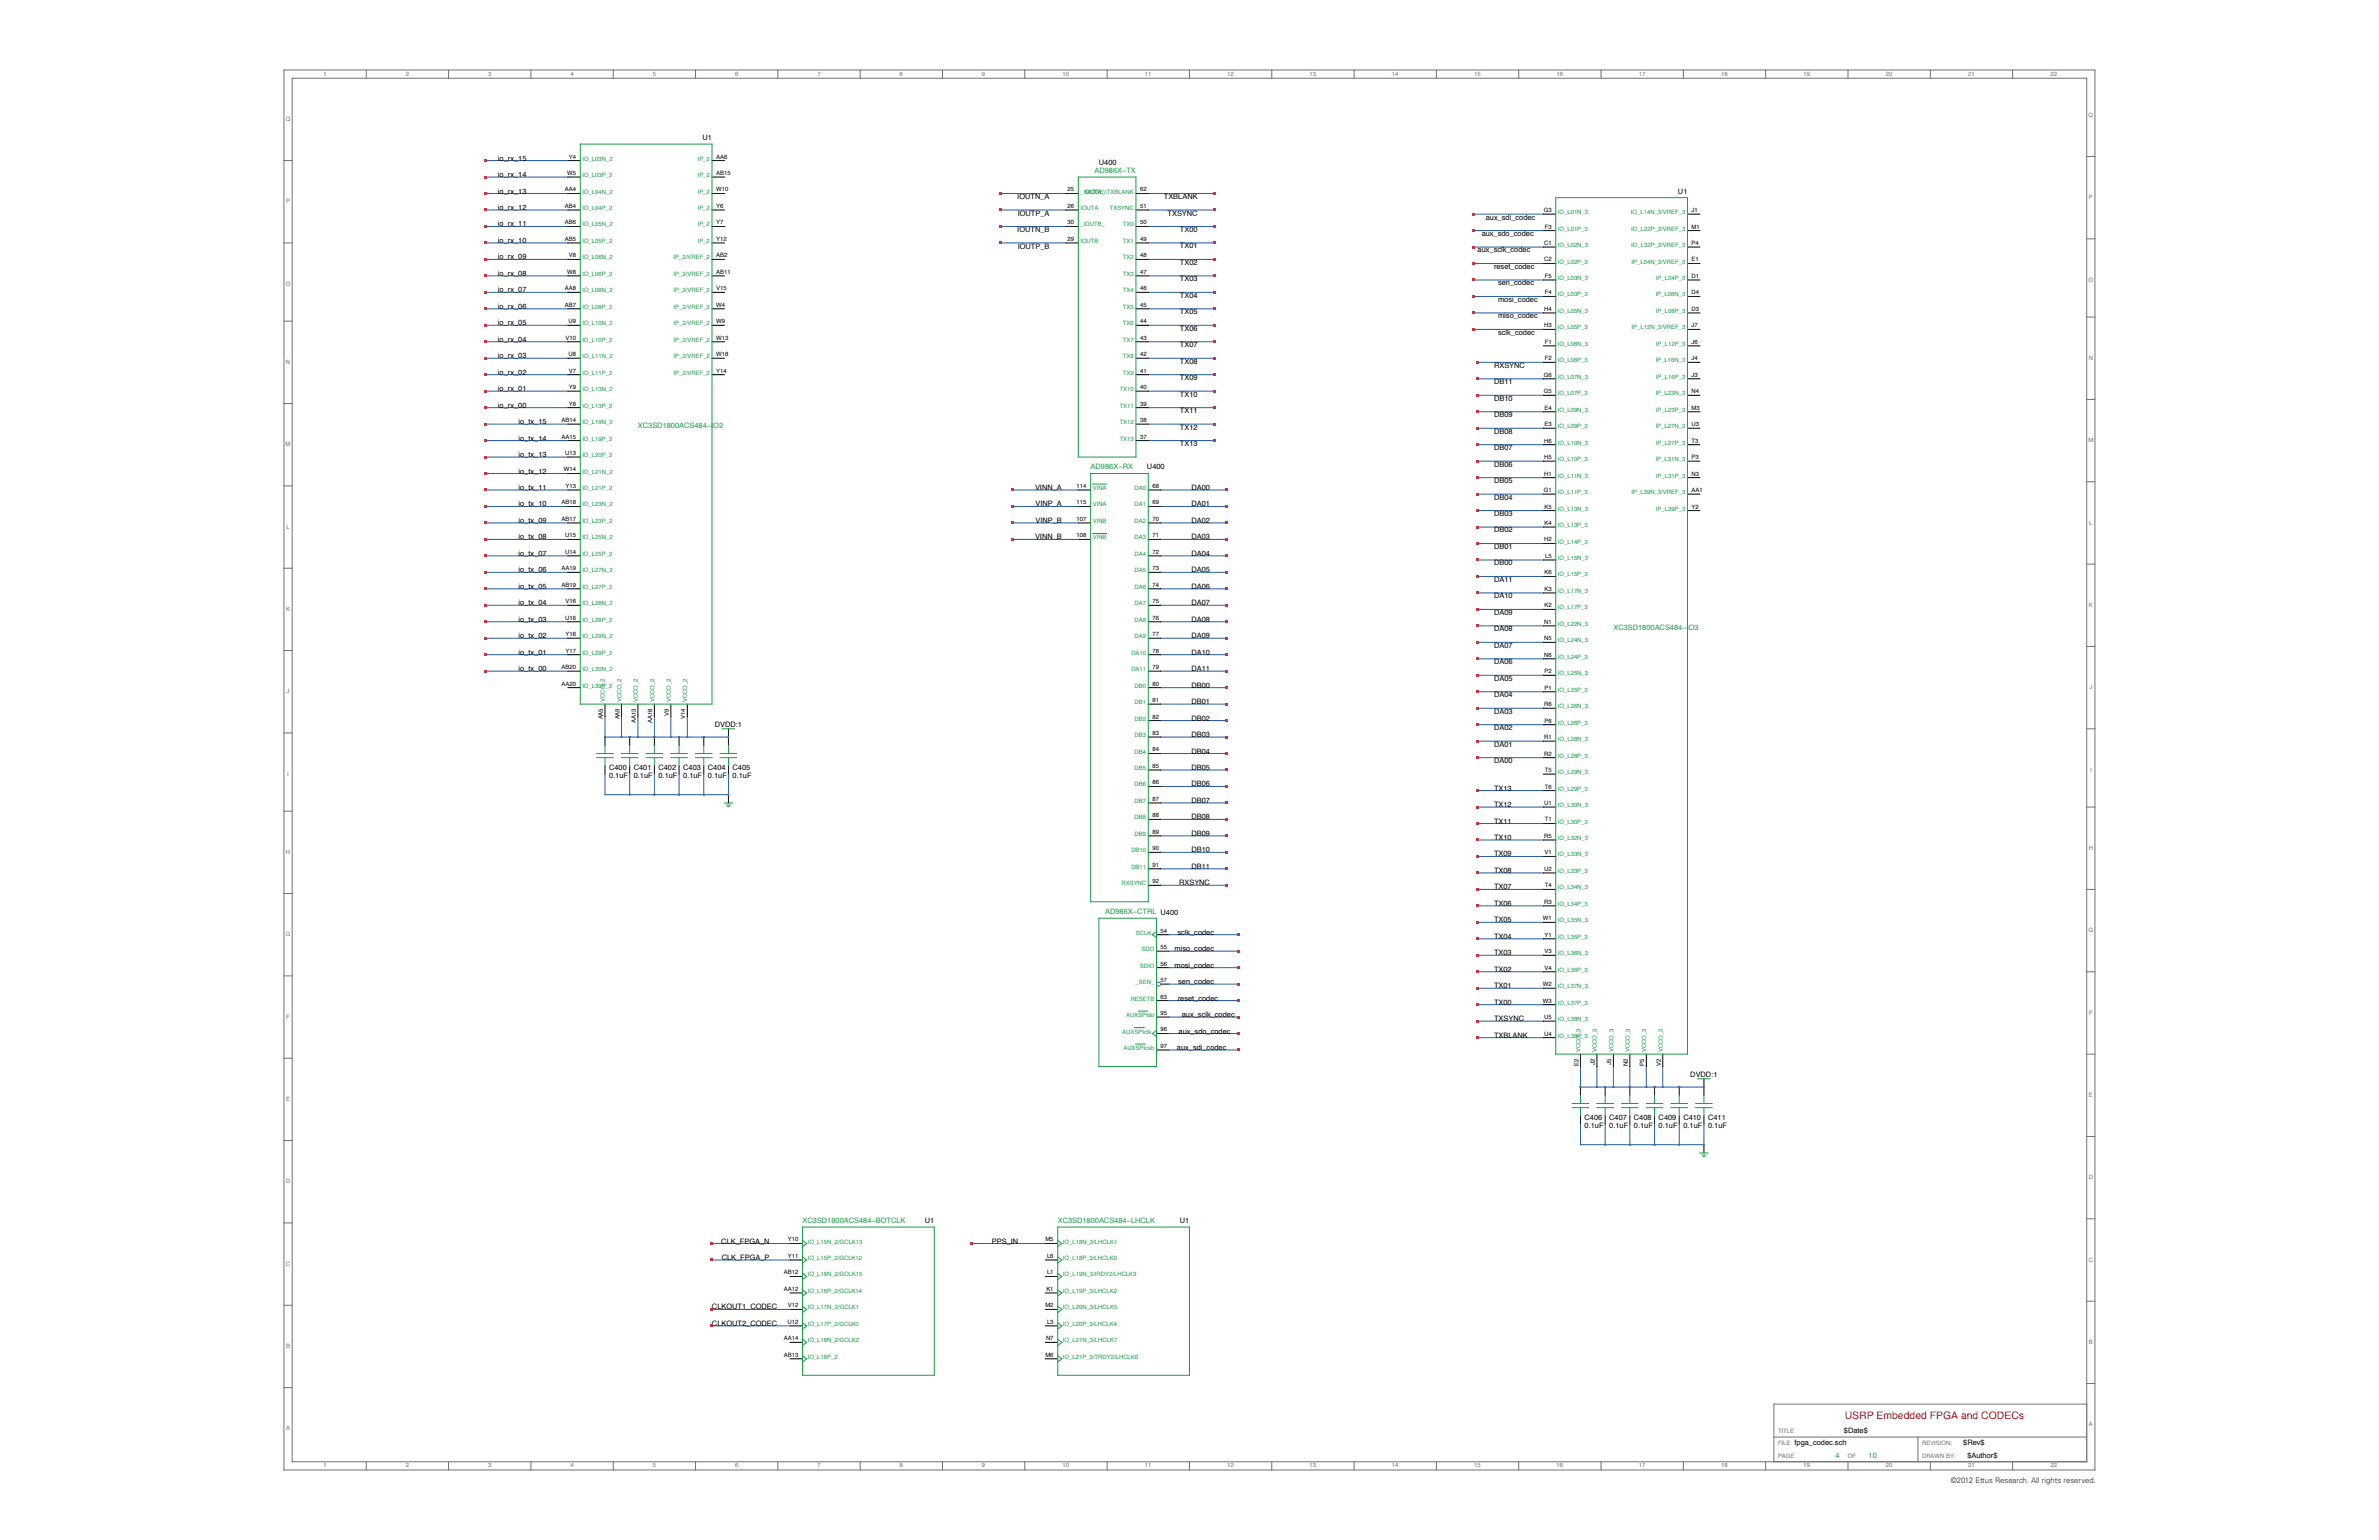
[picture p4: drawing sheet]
<svg xmlns="http://www.w3.org/2000/svg" width="432mm" height="279mm" viewBox="0 0 432 279" stroke-linecap="round" stroke-linejoin="round" font-family="sans-serif">
<defs><g id="words">
<text font-size="1.9" fill="#ee1b29" x="334.8" y="257.5">USRP Embedded FPGA and CODECs</text>
<text font-size="1.4" fill="#231f20" x="354.1" y="269.1">©2012 Ettus Research. All rights reserved.</text>
<g font-size="1.3" fill="#000101">
<text x="90.4" y="29.1">io_rx_15</text>
<text x="127.5" y="25.4">U1</text>
<text x="199.5" y="29.9">U400</text>
<text x="90.4" y="32.1">io_rx_14</text>
<text x="90.4" y="35.1">io_rx_13</text>
<text x="304.6" y="35.1">U1</text>
<text x="90.4" y="41.1">io_rx_11</text>
<text x="90.4" y="38.1">io_rx_12</text>
<text x="184.6" y="36.1">IOUTN_A</text>
<text x="184.7" y="39.1">IOUTP_A</text>
<text x="211.2" y="36.1">TXBLANK</text>
<text x="211.9" y="39.1">TXSYNC</text>
<text x="269.7" y="39.8">aux_sdi_codec</text>
<text x="90.4" y="44.1">io_rx_10</text>
<text x="90.4" y="47.1">io_rx_09</text>
<text x="184.6" y="42.1">IOUTN_B</text>
<text x="184.7" y="45.1">IOUTP_B</text>
<text x="214.2" y="45.1">TX01</text>
<text x="214.2" y="42.1">TX00</text>
<text x="268.2" y="45.8">aux_sclk_codec</text>
<text x="268.9" y="42.8">aux_sdo_codec</text>
<text x="90.4" y="50.1">io_rx_08</text>
<text x="90.4" y="53">io_rx_07</text>
<text x="214.2" y="51">TX03</text>
<text x="214.2" y="48.1">TX02</text>
<text x="271.2" y="48.8">reset_codec</text>
<text x="271.9" y="51.8">sen_codec</text>
<text x="90.4" y="59">io_rx_05</text>
<text x="90.4" y="56">io_rx_06</text>
<text x="214.2" y="60">TX06</text>
<text x="214.2" y="57">TX05</text>
<text x="214.2" y="54">TX04</text>
<text x="271.9" y="57.8">miso_codec</text>
<text x="271.9" y="54.8">mosi_codec</text>
<text x="90.4" y="62">io_rx_04</text>
<text x="90.4" y="65">io_rx_03</text>
<text x="214.2" y="66">TX08</text>
<text x="214.2" y="63">TX07</text>
<text x="271.9" y="60.8">sclk_codec</text>
<text x="90.4" y="68">io_rx_02</text>
<text x="90.4" y="71">io_rx_01</text>
<text x="214.2" y="71.9">TX10</text>
<text x="214.2" y="69">TX09</text>
<text x="271.2" y="69.7">DB11</text>
<text x="271.2" y="66.7">RXSYNC</text>
<text x="90.4" y="74">io_rx_00</text>
<text x="94.1" y="76.9">io_tx_15</text>
<text x="214.2" y="77.9">TX12</text>
<text x="214.2" y="75">TX11</text>
<text x="271.2" y="75.7">DB09</text>
<text x="271.2" y="72.7">DB10</text>
<text x="94.1" y="79.9">io_tx_14</text>
<text x="94.1" y="82.9">io_tx_13</text>
<text x="214.2" y="80.9">TX13</text>
<text x="271.2" y="81.7">DB07</text>
<text x="271.2" y="78.7">DB08</text>
<text x="94.1" y="88.9">io_tx_11</text>
<text x="94.1" y="85.9">io_tx_12</text>
<text x="187.9" y="88.9">VINN_A</text>
<text x="208.2" y="85.2">U400</text>
<text x="216.3" y="88.9">DA00</text>
<text x="271.2" y="87.7">DB05</text>
<text x="271.2" y="84.6">DB06</text>
<text x="94.1" y="91.9">io_tx_10</text>
<text x="94.1" y="94.9">io_tx_09</text>
<text x="187.9" y="91.9">VINP_A</text>
<text x="187.9" y="94.9">VINP_B</text>
<text x="216.3" y="91.9">DA01</text>
<text x="216.3" y="94.9">DA02</text>
<text x="271.2" y="93.6">DB03</text>
<text x="271.2" y="90.6">DB04</text>
<text x="94.1" y="97.9">io_tx_08</text>
<text x="94.1" y="100.9">io_tx_07</text>
<text x="187.9" y="97.9">VINN_B</text>
<text x="216.3" y="97.9">DA03</text>
<text x="216.3" y="100.9">DA04</text>
<text x="271.2" y="99.6">DB01</text>
<text x="271.2" y="96.6">DB02</text>
<text x="94.1" y="106.8">io_tx_05</text>
<text x="94.1" y="103.8">io_tx_06</text>
<text x="216.3" y="103.8">DA05</text>
<text x="216.3" y="106.8">DA06</text>
<text x="271.2" y="105.6">DA11</text>
<text x="271.2" y="102.6">DB00</text>
<text x="94.1" y="109.8">io_tx_04</text>
<text x="94.1" y="112.8">io_tx_03</text>
<text x="216.3" y="109.8">DA07</text>
<text x="216.3" y="112.8">DA08</text>
<text x="271.2" y="111.6">DA09</text>
<text x="271.2" y="108.6">DA10</text>
<text x="94.1" y="115.8">io_tx_02</text>
<text x="94.1" y="118.8">io_tx_01</text>
<text x="216.3" y="115.8">DA09</text>
<text x="216.3" y="118.8">DA10</text>
<text x="271.2" y="114.5">DA08</text>
<text x="271.2" y="117.5">DA07</text>
<text x="94.1" y="121.8">io_tx_00</text>
<text x="216.3" y="121.8">DA11</text>
<text x="216.3" y="124.8">DB00</text>
<text x="271.2" y="123.5">DA05</text>
<text x="271.2" y="120.5">DA06</text>
<text x="129.7" y="131.9">DVDD:1</text>
<text x="216.3" y="127.7">DB01</text>
<text x="216.3" y="130.7">DB02</text>
<text x="271.2" y="129.5">DA03</text>
<text x="271.2" y="126.5">DA04</text>
<text x="216.3" y="133.7">DB03</text>
<text x="216.3" y="136.7">DB04</text>
<text x="271.2" y="135.4">DA01</text>
<text x="271.2" y="132.5">DA02</text>
<text x="110.6" y="139.7">C400</text>
<text x="110.6" y="141.2">0.1uF</text>
<text x="115" y="139.7">C401</text>
<text x="115" y="141.2">0.1uF</text>
<text x="119.5" y="139.7">C402</text>
<text x="119.5" y="141.2">0.1uF</text>
<text x="124" y="139.7">C403</text>
<text x="124" y="141.2">0.1uF</text>
<text x="128.5" y="139.7">C404</text>
<text x="128.5" y="141.2">0.1uF</text>
<text x="133" y="139.7">C405</text>
<text x="133" y="141.2">0.1uF</text>
<text x="216.3" y="139.7">DB05</text>
<text x="216.3" y="142.7">DB06</text>
<text x="271.2" y="138.5">DA00</text>
<text x="271.2" y="143.4">TX13</text>
<text x="216.3" y="145.7">DB07</text>
<text x="216.3" y="148.7">DB08</text>
<text x="271.2" y="146.4">TX12</text>
<text x="271.2" y="149.4">TX11</text>
<text x="216.3" y="151.7">DB09</text>
<text x="216.3" y="154.6">DB10</text>
<text x="271.2" y="152.4">TX10</text>
<text x="271.2" y="155.4">TX09</text>
<text x="214" y="160.6">RXSYNC</text>
<text x="216.3" y="157.6">DB11</text>
<text x="271.2" y="158.4">TX08</text>
<text x="271.2" y="161.4">TX07</text>
<text x="271.2" y="164.4">TX06</text>
<text x="271.2" y="167.3">TX05</text>
<text x="213.2" y="172.6">miso_codec</text>
<text x="213.7" y="169.6">sclk_codec</text>
<text x="271.2" y="170.3">TX04</text>
<text x="271.2" y="173.3">TX03</text>
<text x="213.2" y="175.6">mosi_codec</text>
<text x="213.8" y="178.5">sen_codec</text>
<text x="271.2" y="176.3">TX02</text>
<text x="271.2" y="179.3">TX01</text>
<text x="213.8" y="181.5">reset_codec</text>
<text x="214.5" y="184.5">aux_sclk_codec</text>
<text x="271.2" y="182.3">TX00</text>
<text x="271.2" y="185.3">TXSYNC</text>
<text x="213.6" y="190.5">aux_sdi_codec</text>
<text x="213.9" y="187.5">aux_sdo_codec</text>
<text x="271.2" y="188.3">TXBLANK</text>
<text x="306.8" y="195.4">DVDD:1</text>
<text x="287.6" y="203.2">C406</text>
<text x="292.1" y="203.2">C407</text>
<text x="296.6" y="203.2">C408</text>
<text x="301.1" y="203.2">C409</text>
<text x="305.5" y="203.2">C410</text>
<text x="310" y="203.2">C411</text>
<text x="287.6" y="204.7">0.1uF</text>
<text x="292.1" y="204.7">0.1uF</text>
<text x="296.6" y="204.7">0.1uF</text>
<text x="301.1" y="204.7">0.1uF</text>
<text x="305.5" y="204.7">0.1uF</text>
<text x="310" y="204.7">0.1uF</text>
<text x="167.8" y="221.9">U1</text>
<text x="214.2" y="221.9">U1</text>
<text x="130.9" y="225.6">CLK_FPGA_N</text>
<text x="180" y="225.6">PPS_IN</text>
<text x="131" y="228.6">CLK_FPGA_P</text>
<text x="129.2" y="237.6">CLKOUT1_CODEC</text>
<text x="129.2" y="240.6">CLKOUT2_CODEC</text>
<text x="325.7" y="262.2">fpga_codec.sch</text>
<text x="334.7" y="260">$Date$</text>
<text x="356.3" y="262.2">$Rev$</text>
<text x="357.1" y="264.5">$Author$</text>
</g>
<g font-size="1.3" fill="#1a9b47">
<text x="198.6" y="31.4">AD986X−TX</text>
<text x="115.8" y="77.7">XC3SD1800ACS484−IO2</text>
<text x="198" y="85.2">AD986X−RX</text>
<text x="292.8" y="114.3">XC3SD1800ACS484−IO3</text>
<text x="200.6" y="165.8">AD986X−CTRL U400</text>
<text x="145.7" y="221.9">XC3SD1800ACS484−BOTCLK</text>
<text x="192" y="221.9">XC3SD1800ACS484−LHCLK</text>
<text x="333.2" y="264.5">4</text>
<text x="339.2" y="264.5">10</text>
</g>
<g font-size="1.1" fill="#6e7374">
<text x="58.7" y="13.7">1</text>
<text x="73.6" y="13.7">2</text>
<text x="88.6" y="13.7">3</text>
<text x="103.5" y="13.7">4</text>
<text x="118.5" y="13.7">5</text>
<text x="133.4" y="13.7">6</text>
<text x="148.4" y="13.7">7</text>
<text x="163.3" y="13.7">8</text>
<text x="178.2" y="13.7">9</text>
<text x="192.9" y="13.7">10</text>
<text x="207.8" y="13.7">11</text>
<text x="222.8" y="13.7">12</text>
<text x="237.7" y="13.7">13</text>
<text x="252.6" y="13.7">14</text>
<text x="267.6" y="13.7">15</text>
<text x="282.5" y="13.7">16</text>
<text x="297.5" y="13.7">17</text>
<text x="312.4" y="13.7">18</text>
<text x="327.3" y="13.7">19</text>
<text x="342.3" y="13.7">20</text>
<text x="357.2" y="13.7">21</text>
<text x="372.2" y="13.7">22</text>
<text x="51.9" y="22">Q</text>
<text x="379.1" y="21.2">Q</text>
<text x="51.9" y="36.9">P</text>
<text x="379.1" y="36.1">P</text>
<text x="51.9" y="51.8">O</text>
<text x="379.1" y="51.1">O</text>
<text x="379.1" y="65.3">N</text>
<text x="51.9" y="66">N</text>
<text x="51.8" y="81">M</text>
<text x="379" y="80.2">M</text>
<text x="52" y="95.9">L</text>
<text x="379.2" y="95.2">L</text>
<text x="51.9" y="110.8">K</text>
<text x="379.1" y="110.1">K</text>
<text x="52" y="125.8">J</text>
<text x="379.2" y="125">J</text>
<text x="52.1" y="140.7">I</text>
<text x="379.3" y="140">I</text>
<text x="51.9" y="154.9">H</text>
<text x="379.1" y="154.2">H</text>
<text x="51.9" y="169.9">G</text>
<text x="379.1" y="169.1">G</text>
<text x="52" y="184.8">F</text>
<text x="379.2" y="184.1">F</text>
<text x="51.9" y="199.7">E</text>
<text x="379.1" y="199">E</text>
<text x="51.9" y="214.7">D</text>
<text x="379.1" y="213.9">D</text>
<text x="51.9" y="229.6">C</text>
<text x="379.1" y="228.9">C</text>
<text x="51.9" y="244.6">B</text>
<text x="379.1" y="243.8">B</text>
<text x="51.9" y="259.5">A</text>
<text x="322.7" y="262.2">FILE:</text>
<text x="322.7" y="260">TITLE</text>
<text x="348.9" y="262.2">REVISION:</text>
<text x="379.1" y="258.8">A</text>
<text x="58.7" y="266.2">1</text>
<text x="73.6" y="266.2">2</text>
<text x="88.6" y="266.2">3</text>
<text x="103.5" y="266.2">4</text>
<text x="118.5" y="266.2">5</text>
<text x="133.4" y="266.2">6</text>
<text x="148.4" y="266.2">7</text>
<text x="163.3" y="266.2">8</text>
<text x="178.2" y="266.2">9</text>
<text x="192.9" y="266.2">10</text>
<text x="207.8" y="266.2">11</text>
<text x="222.8" y="266.2">12</text>
<text x="237.7" y="266.2">13</text>
<text x="252.6" y="266.2">14</text>
<text x="267.6" y="266.2">15</text>
<text x="282.5" y="266.2">16</text>
<text x="297.5" y="266.2">17</text>
<text x="312.4" y="266.2">18</text>
<text x="322.7" y="264.5">PAGE</text>
<text x="327.3" y="266.2">19</text>
<text x="335.4" y="264.5">OF</text>
<text x="342.3" y="266.2">20</text>
<text x="348.9" y="264.5">DRAWN BY:</text>
<text x="357.2" y="266.2">21</text>
<text x="372.2" y="266.2">22</text>
</g>
<g font-size="1.1" fill="#000101">
<text x="103.3" y="28.8">Y4</text>
<text x="130" y="28.8">AA6</text>
<text x="102.5" y="34.7">AA4</text>
<text x="103" y="31.7">W5</text>
<text x="130" y="31.7">AB15</text>
<text x="130" y="34.7">W10</text>
<text x="193.8" y="34.7">25</text>
<text x="206.9" y="34.7">62</text>
<text x="102.5" y="37.7">AB4</text>
<text x="102.5" y="40.7">AB6</text>
<text x="130" y="37.7">Y6</text>
<text x="130" y="40.7">Y7</text>
<text x="193.8" y="37.7">26</text>
<text x="193.8" y="40.7">30</text>
<text x="206.9" y="37.7">51</text>
<text x="206.9" y="40.7">50</text>
<text x="280.2" y="38.5">G3</text>
<text x="280.4" y="41.5">F3</text>
<text x="307" y="38.5">J1</text>
<text x="307" y="41.5">M1</text>
<text x="102.5" y="43.7">AB5</text>
<text x="103.3" y="46.7">V8</text>
<text x="130" y="43.7">Y12</text>
<text x="130" y="46.7">AB2</text>
<text x="193.8" y="43.7">29</text>
<text x="206.9" y="43.7">49</text>
<text x="206.9" y="46.7">48</text>
<text x="280.3" y="44.4">C1</text>
<text x="280.3" y="47.4">C2</text>
<text x="307" y="44.4">P4</text>
<text x="307" y="47.4">E1</text>
<text x="102.5" y="52.7">AA8</text>
<text x="103" y="49.7">W8</text>
<text x="130" y="49.7">AB11</text>
<text x="130" y="52.7">V15</text>
<text x="206.9" y="49.7">47</text>
<text x="206.9" y="52.7">46</text>
<text x="280.4" y="50.4">F5</text>
<text x="280.4" y="53.4">F4</text>
<text x="307" y="50.4">D1</text>
<text x="307" y="53.4">D4</text>
<text x="102.5" y="55.7">AB7</text>
<text x="103.2" y="58.6">U9</text>
<text x="130" y="55.7">W4</text>
<text x="130" y="58.6">W9</text>
<text x="206.9" y="55.7">45</text>
<text x="206.9" y="58.6">44</text>
<text x="280.3" y="56.4">H4</text>
<text x="280.3" y="59.4">H3</text>
<text x="307" y="56.4">D3</text>
<text x="307" y="59.4">J7</text>
<text x="102.7" y="61.6">V10</text>
<text x="103.2" y="64.6">U8</text>
<text x="130" y="61.6">W13</text>
<text x="130" y="64.6">W18</text>
<text x="206.9" y="61.6">43</text>
<text x="206.9" y="64.6">42</text>
<text x="280.4" y="62.4">F1</text>
<text x="280.4" y="65.4">F2</text>
<text x="307" y="62.4">J6</text>
<text x="307" y="65.4">J4</text>
<text x="103.3" y="67.6">V7</text>
<text x="103.3" y="70.6">Y9</text>
<text x="130" y="67.6">Y14</text>
<text x="206.9" y="67.6">41</text>
<text x="206.9" y="70.6">40</text>
<text x="280.2" y="68.4">G6</text>
<text x="280.2" y="71.3">G5</text>
<text x="307" y="68.4">J3</text>
<text x="307" y="71.3">N4</text>
<text x="101.9" y="76.6">AB14</text>
<text x="103.3" y="73.6">Y8</text>
<text x="206.9" y="73.6">39</text>
<text x="206.9" y="76.6">38</text>
<text x="280.3" y="74.3">E4</text>
<text x="280.3" y="77.3">E3</text>
<text x="307" y="74.3">M3</text>
<text x="307" y="77.3">U3</text>
<text x="101.9" y="79.6">AA15</text>
<text x="102.6" y="82.5">U13</text>
<text x="206.9" y="79.6">37</text>
<text x="280.3" y="80.3">H6</text>
<text x="280.3" y="83.3">H5</text>
<text x="307" y="80.3">T3</text>
<text x="307" y="83.3">P3</text>
<text x="102.4" y="85.5">W14</text>
<text x="102.7" y="88.5">Y13</text>
<text x="195.4" y="88.5">114</text>
<text x="209.2" y="88.5">68</text>
<text x="280.2" y="89.3">G1</text>
<text x="280.3" y="86.3">H1</text>
<text x="307" y="86.3">N3</text>
<text x="307" y="89.3">AA1</text>
<text x="101.9" y="91.5">AB18</text>
<text x="101.9" y="94.5">AB17</text>
<text x="195.4" y="91.5">115</text>
<text x="195.4" y="94.5">107</text>
<text x="209.2" y="91.5">69</text>
<text x="209.2" y="94.5">70</text>
<text x="280.3" y="92.3">K5</text>
<text x="280.3" y="95.2">K4</text>
<text x="307" y="92.3">Y2</text>
<text x="102.6" y="97.5">U15</text>
<text x="102.6" y="100.5">U14</text>
<text x="195.4" y="97.5">108</text>
<text x="209.2" y="97.5">71</text>
<text x="209.2" y="100.5">72</text>
<text x="280.3" y="98.2">H2</text>
<text x="280.4" y="101.2">L5</text>
<text x="101.9" y="103.5">AA19</text>
<text x="101.9" y="106.5">AB19</text>
<text x="209.2" y="103.5">73</text>
<text x="209.2" y="106.5">74</text>
<text x="280.3" y="104.2">K6</text>
<text x="280.3" y="107.2">K3</text>
<text x="102.6" y="112.4">U16</text>
<text x="102.7" y="109.4">V16</text>
<text x="209.2" y="109.4">75</text>
<text x="209.2" y="112.4">76</text>
<text x="280.3" y="113.2">N1</text>
<text x="280.3" y="110.2">K2</text>
<text x="102.7" y="115.4">Y16</text>
<text x="102.7" y="118.4">Y17</text>
<text x="209.2" y="115.4">77</text>
<text x="209.2" y="118.4">78</text>
<text x="280.3" y="116.2">N5</text>
<text x="280.3" y="119.2">N6</text>
<text x="101.9" y="121.4">AB20</text>
<text x="101.9" y="124.4">AA20</text>
<text x="209.2" y="121.4">79</text>
<text x="209.2" y="124.4">80</text>
<text x="280.3" y="122.1">P2</text>
<text x="280.3" y="125.1">P1</text>
<text x="109.4" y="130.5" transform="rotate(-90 109.4 130.5)">AA5</text>
<text x="112.4" y="130.5" transform="rotate(-90 112.4 130.5)">AA9</text>
<text x="115.4" y="131.1" transform="rotate(-90 115.4 131.1)">AA13</text>
<text x="118.4" y="131.1" transform="rotate(-90 118.4 131.1)">AA18</text>
<text x="121.4" y="129.8" transform="rotate(-90 121.4 129.8)">V9</text>
<text x="124.4" y="130.4" transform="rotate(-90 124.4 130.4)">V14</text>
<text x="209.2" y="127.4">81</text>
<text x="209.2" y="130.4">82</text>
<text x="280.3" y="128.1">R6</text>
<text x="280.3" y="131.1">P6</text>
<text x="209.2" y="133.3">83</text>
<text x="209.2" y="136.3">84</text>
<text x="280.3" y="134.1">R1</text>
<text x="280.3" y="137.1">R2</text>
<text x="209.2" y="139.3">85</text>
<text x="209.2" y="142.3">86</text>
<text x="280.4" y="140.1">T5</text>
<text x="280.4" y="143.1">T6</text>
<text x="209.2" y="145.3">87</text>
<text x="209.2" y="148.3">88</text>
<text x="280.3" y="146">U1</text>
<text x="280.4" y="149">T1</text>
<text x="209.2" y="151.3">89</text>
<text x="209.2" y="154.3">90</text>
<text x="280.3" y="152">R5</text>
<text x="280.3" y="155">V1</text>
<text x="209.2" y="157.3">91</text>
<text x="209.2" y="160.2">92</text>
<text x="280.3" y="158">U2</text>
<text x="280.4" y="161">T4</text>
<text x="280" y="167">W1</text>
<text x="280.3" y="164">R3</text>
<text x="210.7" y="169.2">54</text>
<text x="210.7" y="172.2">55</text>
<text x="280.3" y="170">Y1</text>
<text x="280.3" y="172.9">V3</text>
<text x="210.7" y="175.2">56</text>
<text x="210.7" y="178.2">57</text>
<text x="280" y="178.9">W2</text>
<text x="280.3" y="175.9">V4</text>
<text x="210.7" y="181.2">63</text>
<text x="210.7" y="184.1">95</text>
<text x="280" y="181.9">W3</text>
<text x="280.3" y="184.9">U5</text>
<text x="210.7" y="187.1">96</text>
<text x="210.7" y="190.1">97</text>
<text x="280.3" y="187.9">U4</text>
<text x="286.5" y="193.3" transform="rotate(-90 286.5 193.3)">E2</text>
<text x="289.5" y="193.1" transform="rotate(-90 289.5 193.1)">J2</text>
<text x="292.5" y="193.1" transform="rotate(-90 292.5 193.1)">J5</text>
<text x="295.5" y="193.4" transform="rotate(-90 295.5 193.4)">N2</text>
<text x="298.4" y="193.3" transform="rotate(-90 298.4 193.3)">P5</text>
<text x="301.4" y="193.3" transform="rotate(-90 301.4 193.3)">V2</text>
<text x="143" y="225.2">Y10</text>
<text x="189.7" y="225.2">M5</text>
<text x="142.3" y="231.2">AB12</text>
<text x="143" y="228.2">Y11</text>
<text x="190" y="228.2">L6</text>
<text x="190" y="231.2">L1</text>
<text x="142.3" y="234.2">AA12</text>
<text x="143" y="237.2">V12</text>
<text x="189.7" y="237.2">M2</text>
<text x="189.9" y="234.2">K1</text>
<text x="142.3" y="243.2">AA14</text>
<text x="142.9" y="240.2">U12</text>
<text x="189.9" y="243.2">N7</text>
<text x="190" y="240.2">L3</text>
<text x="142.3" y="246.2">AB13</text>
<text x="189.7" y="246.2">M6</text>
</g>
<g font-size="1.1" fill="#1a9b47">
<text x="105.7" y="29.1">IO_L03N_2</text>
<text x="126.6" y="29.1">IP_2</text>
<text x="105.7" y="35.1">IO_L04N_2</text>
<text x="105.7" y="32.1">IO_L03P_2</text>
<text x="126.6" y="32.1">IP_2</text>
<text x="126.6" y="35.1">IP_2</text>
<text x="196.1" y="35.1">_IOUTA_</text>
<text x="197.1" y="35.1">MODE\\TXBLANK</text>
<text x="105.7" y="38.1">IO_L04P_2</text>
<text x="105.7" y="41.1">IO_L05N_2</text>
<text x="126.6" y="38.1">IP_2</text>
<text x="126.6" y="41.1">IP_2</text>
<text x="196.1" y="38.1">IOUTA</text>
<text x="196.1" y="41.1">_IOUTB_</text>
<text x="201.4" y="38.1">TXSYNC</text>
<text x="203.8" y="41.1">TX0</text>
<text x="282.8" y="38.8">IO_L01N_3</text>
<text x="282.8" y="41.8">IO_L01P_3</text>
<text x="296" y="38.8">IO_L14N_3/VREF_3</text>
<text x="296.1" y="41.8">IO_L22P_3/VREF_3</text>
<text x="105.7" y="47.1">IO_L06N_2</text>
<text x="105.7" y="44.1">IO_L05P_2</text>
<text x="122.3" y="47.1">IP_2/VREF_2</text>
<text x="126.6" y="44.1">IP_2</text>
<text x="196.1" y="44.1">IOUTB</text>
<text x="203.8" y="44.1">TX1</text>
<text x="203.8" y="47.1">TX2</text>
<text x="282.8" y="44.8">IO_L02N_3</text>
<text x="282.8" y="47.8">IO_L02P_3</text>
<text x="296.1" y="44.8">IO_L32P_3/VREF_3</text>
<text x="296.1" y="47.8">IP_L04N_3/VREF_3</text>
<text x="105.7" y="53">IO_L08N_2</text>
<text x="105.7" y="50.1">IO_L06P_2</text>
<text x="122.3" y="50.1">IP_2/VREF_2</text>
<text x="122.3" y="53">IP_2/VREF_2</text>
<text x="203.8" y="50.1">TX3</text>
<text x="203.8" y="53">TX4</text>
<text x="282.8" y="50.8">IO_L03N_3</text>
<text x="282.8" y="53.8">IO_L03P_3</text>
<text x="300.5" y="53.8">IP_L08N_3</text>
<text x="300.6" y="50.8">IP_L04P_3</text>
<text x="105.7" y="56">IO_L08P_2</text>
<text x="105.7" y="59">IO_L10N_2</text>
<text x="122.3" y="56">IP_2/VREF_2</text>
<text x="122.3" y="59">IP_2/VREF_2</text>
<text x="203.8" y="56">TX5</text>
<text x="203.8" y="59">TX6</text>
<text x="282.8" y="56.8">IO_L05N_3</text>
<text x="282.8" y="59.8">IO_L05P_3</text>
<text x="296.1" y="59.8">IP_L12N_3/VREF_3</text>
<text x="300.6" y="56.8">IP_L08P_3</text>
<text x="105.7" y="62">IO_L10P_2</text>
<text x="105.7" y="65">IO_L11N_2</text>
<text x="122.3" y="62">IP_2/VREF_2</text>
<text x="122.3" y="65">IP_2/VREF_2</text>
<text x="203.8" y="62">TX7</text>
<text x="203.8" y="65">TX8</text>
<text x="282.8" y="62.8">IO_L06N_3</text>
<text x="282.8" y="65.7">IO_L06P_3</text>
<text x="300.5" y="65.7">IP_L16N_3</text>
<text x="300.6" y="62.8">IP_L12P_3</text>
<text x="105.7" y="68">IO_L11P_2</text>
<text x="105.7" y="71">IO_L13N_2</text>
<text x="122.3" y="68">IP_2/VREF_2</text>
<text x="203.2" y="71">TX10</text>
<text x="203.8" y="68">TX9</text>
<text x="282.8" y="68.7">IO_L07N_3</text>
<text x="282.8" y="71.7">IO_L07P_3</text>
<text x="300.5" y="71.7">IP_L23N_3</text>
<text x="300.6" y="68.7">IP_L16P_3</text>
<text x="105.7" y="76.9">IO_L19N_2</text>
<text x="105.7" y="74">IO_L13P_2</text>
<text x="203.2" y="74">TX11</text>
<text x="203.2" y="76.9">TX12</text>
<text x="282.8" y="74.7">IO_L09N_3</text>
<text x="282.8" y="77.7">IO_L09P_3</text>
<text x="300.5" y="77.7">IP_L27N_3</text>
<text x="300.6" y="74.7">IP_L23P_3</text>
<text x="105.7" y="79.9">IO_L19P_2</text>
<text x="105.7" y="82.9">IO_L20P_2</text>
<text x="203.2" y="79.9">TX13</text>
<text x="282.8" y="80.7">IO_L10N_3</text>
<text x="282.8" y="83.7">IO_L10P_3</text>
<text x="300.5" y="83.7">IP_L31N_3</text>
<text x="300.6" y="80.7">IP_L27P_3</text>
<text x="105.7" y="88.9">IO_L21P_2</text>
<text x="105.7" y="85.9">IO_L21N_2</text>
<text x="198.3" y="88.9">VINA</text>
<text x="205.9" y="88.9">DA0</text>
<text x="282.8" y="89.6">IO_L11P_3</text>
<text x="282.8" y="86.7">IO_L11N_3</text>
<text x="296.1" y="89.6">IP_L39N_3/VREF_3</text>
<text x="300.6" y="86.7">IP_L31P_3</text>
<text x="105.7" y="91.9">IO_L23N_2</text>
<text x="105.7" y="94.9">IO_L23P_2</text>
<text x="198.3" y="91.9">VINA</text>
<text x="198.3" y="94.9">VINB</text>
<text x="205.9" y="91.9">DA1</text>
<text x="205.9" y="94.9">DA2</text>
<text x="282.8" y="92.6">IO_L13N_3</text>
<text x="282.8" y="95.6">IO_L13P_3</text>
<text x="300.6" y="92.6">IP_L39P_3</text>
<text x="105.7" y="97.9">IO_L25N_2</text>
<text x="105.7" y="100.9">IO_L25P_2</text>
<text x="198.3" y="97.9">VINB</text>
<text x="205.9" y="97.9">DA3</text>
<text x="205.9" y="100.9">DA4</text>
<text x="282.8" y="101.6">IO_L15N_3</text>
<text x="282.8" y="98.6">IO_L14P_3</text>
<text x="105.7" y="103.8">IO_L27N_2</text>
<text x="105.7" y="106.8">IO_L27P_2</text>
<text x="205.9" y="103.8">DA5</text>
<text x="205.9" y="106.8">DA6</text>
<text x="282.8" y="104.6">IO_L15P_3</text>
<text x="282.8" y="107.6">IO_L17N_3</text>
<text x="105.7" y="109.8">IO_L28N_2</text>
<text x="105.7" y="112.8">IO_L28P_2</text>
<text x="205.9" y="109.8">DA7</text>
<text x="205.9" y="112.8">DA8</text>
<text x="282.8" y="110.6">IO_L17P_3</text>
<text x="282.8" y="113.6">IO_L22N_3</text>
<text x="105.7" y="115.8">IO_L29N_2</text>
<text x="105.7" y="118.8">IO_L29P_2</text>
<text x="205.3" y="118.8">DA10</text>
<text x="205.9" y="115.8">DA9</text>
<text x="282.8" y="116.5">IO_L24N_3</text>
<text x="282.8" y="119.5">IO_L24P_3</text>
<text x="105.7" y="121.8">IO_L30N_2</text>
<text x="105.7" y="124.8">IO_L30P_2</text>
<text x="205.3" y="121.8">DA11</text>
<text x="205.9" y="124.8">DB0</text>
<text x="282.8" y="122.5">IO_L25N_3</text>
<text x="282.8" y="125.5">IO_L25P_3</text>
<text x="109.8" y="127.4" transform="rotate(-90 109.8 127.4)">VCCO_2</text>
<text x="112.8" y="127.4" transform="rotate(-90 112.8 127.4)">VCCO_2</text>
<text x="115.8" y="127.4" transform="rotate(-90 115.8 127.4)">VCCO_2</text>
<text x="118.8" y="127.4" transform="rotate(-90 118.8 127.4)">VCCO_2</text>
<text x="121.8" y="127.4" transform="rotate(-90 121.8 127.4)">VCCO_2</text>
<text x="124.7" y="127.4" transform="rotate(-90 124.7 127.4)">VCCO_2</text>
<text x="205.9" y="127.7">DB1</text>
<text x="205.9" y="130.7">DB2</text>
<text x="282.8" y="131.5">IO_L26P_3</text>
<text x="282.8" y="128.5">IO_L26N_3</text>
<text x="205.9" y="133.7">DB3</text>
<text x="205.9" y="136.7">DB4</text>
<text x="282.8" y="134.5">IO_L28N_3</text>
<text x="282.8" y="137.5">IO_L28P_3</text>
<text x="205.9" y="139.7">DB5</text>
<text x="205.9" y="142.7">DB6</text>
<text x="282.8" y="140.4">IO_L29N_3</text>
<text x="282.8" y="143.4">IO_L29P_3</text>
<text x="205.9" y="145.7">DB7</text>
<text x="205.9" y="148.7">DB8</text>
<text x="282.8" y="149.4">IO_L30P_3</text>
<text x="282.8" y="146.4">IO_L30N_3</text>
<text x="205.3" y="154.6">DB10</text>
<text x="205.9" y="151.7">DB9</text>
<text x="282.8" y="155.4">IO_L33N_3</text>
<text x="282.8" y="152.4">IO_L32N_3</text>
<text x="203.5" y="160.6">RXSYNC</text>
<text x="205.3" y="157.6">DB11</text>
<text x="282.8" y="161.4">IO_L34N_3</text>
<text x="282.8" y="158.4">IO_L33P_3</text>
<text x="282.8" y="167.3">IO_L35N_3</text>
<text x="282.8" y="164.4">IO_L34P_3</text>
<text x="206.2" y="169.6">SCLK</text>
<text x="207.2" y="172.6">SDO</text>
<text x="282.8" y="170.3">IO_L35P_3</text>
<text x="282.8" y="173.3">IO_L36N_3</text>
<text x="206.1" y="178.5">_SEN_</text>
<text x="206.9" y="175.6">SDIO</text>
<text x="282.8" y="176.3">IO_L36P_3</text>
<text x="282.8" y="179.3">IO_L37N_3</text>
<text x="204.4" y="184.5">AUXSPIdo</text>
<text x="205.2" y="181.5">RESETB</text>
<text x="282.8" y="182.3">IO_L37P_3</text>
<text x="282.8" y="185.3">IO_L38N_3</text>
<text x="203.7" y="187.5">AUXSPIclk</text>
<text x="203.9" y="190.5">AUXSPIcsb</text>
<text x="282.8" y="188.3">IO_L38P_3</text>
<text x="286.9" y="190.9" transform="rotate(-90 286.9 190.9)">VCCO_3</text>
<text x="289.8" y="190.9" transform="rotate(-90 289.8 190.9)">VCCO_3</text>
<text x="292.8" y="190.9" transform="rotate(-90 292.8 190.9)">VCCO_3</text>
<text x="295.8" y="190.9" transform="rotate(-90 295.8 190.9)">VCCO_3</text>
<text x="298.8" y="190.9" transform="rotate(-90 298.8 190.9)">VCCO_3</text>
<text x="301.8" y="190.9" transform="rotate(-90 301.8 190.9)">VCCO_3</text>
<text x="146.6" y="225.6">IO_L15N_2/GCLK13</text>
<text x="192.9" y="225.6">IO_L18N_3/LHCLK1</text>
<text x="146.6" y="231.6">IO_L16N_2/GCLK15</text>
<text x="146.6" y="228.6">IO_L15P_2/GCLK12</text>
<text x="192.9" y="228.6">IO_L18P_3/LHCLK0</text>
<text x="192.9" y="231.6">IO_L19N_3/IRDY2/LHCLK3</text>
<text x="146.6" y="234.6">IO_L16P_2/GCLK14</text>
<text x="146.6" y="237.6">IO_L17N_2/GCLK1</text>
<text x="192.9" y="234.6">IO_L19P_3/LHCLK2</text>
<text x="192.9" y="237.6">IO_L20N_3/LHCLK5</text>
<text x="146.6" y="243.5">IO_L18N_2/GCLK2</text>
<text x="146.6" y="240.6">IO_L17P_2/GCLK0</text>
<text x="192.9" y="243.5">IO_L21N_3/LHCLK7</text>
<text x="192.9" y="240.6">IO_L20P_3/LHCLK4</text>
<text x="146.6" y="246.5">IO_L18P_2</text>
<text x="192.9" y="246.5">IO_L21P_3/TRDY2/LHCLK6</text>
</g>
</g></defs>
<g fill="none" stroke="#6e7374" stroke-width=".18">
<path d="M51.5 12.7h328.7v254h-328.7zM53 14.2h325.7v251h-325.7zM66.5 12.7v1.5M81.4 12.7v1.5M96.4 12.7v1.5M111.3 12.7v1.5M126.2 12.7v1.5M141.2 12.7v1.5M156.1 12.7v1.5M171.1 12.7v1.5M186 12.7v1.5M200.9 12.7v1.5"/>
<path d="M215.9 12.7v1.5M230.8 12.7v1.5M245.8 12.7v1.5M260.7 12.7v1.5M275.7 12.7v1.5M290.6 12.7v1.5M305.5 12.7v1.5M320.5 12.7v1.5M335.4 12.7v1.5M350.4 12.7v1.5M365.3 12.7v1.5M51.5 29.1h1.5"/>
<path d="M378.7 28.4h1.5M51.5 44.1h1.5M51.5 58.3h1.5M378.7 43.3h1.5M378.7 57.5h1.5M51.5 73.2h1.5M378.7 72.5h1.5M51.5 88.2h1.5M378.7 87.4h1.5M51.5 118h1.5M51.5 103.1h1.5M378.7 117.3h1.5"/>
<path d="M378.7 102.3h1.5M51.5 133h1.5M378.7 132.2h1.5M51.5 147.2h1.5M378.7 146.4h1.5M51.5 162.1h1.5M51.5 177.1h1.5M378.7 161.4h1.5M378.7 176.3h1.5M51.5 192h1.5M378.7 191.2h1.5M51.5 206.9h1.5"/>
<path d="M378.7 206.2h1.5M51.5 221.9h1.5M51.5 236.8h1.5M378.7 221.1h1.5M378.7 236.1h1.5M51.5 251.8h1.5M378.7 254.7h-56.7v10.5M378.7 251h1.5M66.5 265.2v1.5M81.4 265.2v1.5M96.4 265.2v1.5M111.3 265.2v1.5"/>
<path d="M126.2 265.2v1.5M141.2 265.2v1.5M156.1 265.2v1.5M171.1 265.2v1.5M186 265.2v1.5M200.9 265.2v1.5M215.9 265.2v1.5M230.8 265.2v1.5M245.8 265.2v1.5M260.7 265.2v1.5M275.7 265.2v1.5M290.6 265.2v1.5"/>
<path d="M305.5 265.2v1.5M320.5 265.2v1.5M322 260.7h56.7M335.4 265.2v1.5M348.1 260.7v4.5M350.4 265.2v1.5M365.3 265.2v1.5"/>
</g>
<g fill="none" stroke="#255dab" stroke-width=".18">
<path d="M88.1 29.1h15M88.1 32.1h15M88.1 35.1h15M88.1 38.1h15M267.4 38.8h12.7M88.1 41.1h15M88.1 50.1h15M88.1 44.1h15M88.1 47.1h15M88.1 59h15M88.1 53h15M88.1 56h15"/>
<path d="M267.4 47.8h12.7M267.4 50.8h12.7M267.4 59.8h12.7M267.4 56.8h12.7M267.4 53.8h12.7M267.4 44.8h12.7M267.4 41.8h12.7M88.1 68h15M88.1 62h15M88.1 65h15M88.1 74h15M88.1 71h15"/>
<path d="M88.1 76.9h15M88.1 79.9h15M88.1 88.9h15M88.1 82.9h15M88.1 85.9h15M88.1 97.9h15M88.1 91.9h15M88.1 94.9h15M88.1 106.8h15M88.1 100.9h15M88.1 103.8h15M88.1 115.8h15"/>
<path d="M88.1 109.8h15M88.1 112.8h15M88.1 118.8h15M88.1 121.8h15M109.8 130v3.7M112.8 130v3.7M115.8 130v3.7M118.8 130v3.7M121.8 130v3.7M124.7 130v3.7M212.2 178.5h12.7M212.2 169.6h12.7"/>
<path d="M212.2 172.6h12.7M212.2 175.6h12.7M212.2 181.5h12.7M212.2 184.5h12.7M212.2 187.5h12.7M212.2 190.5h12.7M129.2 228.6h14.2M129.2 225.6h14.2"/>
</g>
<path d="M109.8 133.7v1.5M109.8 139v1.4M114.3 133.7v1.5M114.3 139v1.4M209.9 169.6h2.3M209.9 172.6h2.3M209.9 175.6h2.3M210.7 178.5h1.5M209.9 181.5h2.3M209.9 184.5h2.3M209.9 187.5h2.3M209.9 190.5h2.3" fill="none" stroke="#000101" stroke-width=".18"/>
<g fill="none" stroke="#1a9b47" stroke-width=".18">
<path d="M108.3 136.7h3M108.3 137.5h3M109.8 135.2v1.5M109.8 137.5v1.5M112.8 136.7h3M112.8 137.5h3M114.3 135.2v1.5M114.3 137.5v1.5M199.5 166.6h10.4v26.9h-10.4zM209.9 169l-.7 .6 .7 .5M205.9 186.4h1.8M206.1 189.4h1.8"/>
<path d="M206.6 183.4h1.7M209.9 187l-.7 .5 .7 .6"/>
</g>
<circle cx="210.3" cy="178.5" r=".37" fill="none" stroke="#1e999c" stroke-width=".18"/>
<circle cx="114.3" cy="133.7" r=".19" fill="#7454a2"/>
<path d="M118.8 133.7v1.5M118.8 139v1.4" fill="none" stroke="#000101" stroke-width=".18"/>
<path d="M117.3 136.7h3M117.3 137.5h3M118.8 135.2v1.5M118.8 137.5v1.5" fill="none" stroke="#1a9b47" stroke-width=".18"/>
<circle cx="118.8" cy="133.7" r=".19" fill="#7454a2"/>
<path d="M123.3 133.7v1.5M123.3 139v1.4" fill="none" stroke="#000101" stroke-width=".18"/>
<path d="M121.8 136.7h2.9M121.8 137.5h2.9M123.3 135.2v1.5M123.3 137.5v1.5" fill="none" stroke="#1a9b47" stroke-width=".18"/>
<circle cx="123.3" cy="133.7" r=".19" fill="#7454a2"/>
<path d="M127.7 133.7v1.5M127.7 139v1.4" fill="none" stroke="#000101" stroke-width=".18"/>
<path d="M126.2 136.7h3M126.2 137.5h3M127.7 135.2v1.5M127.7 137.5v1.5" fill="none" stroke="#1a9b47" stroke-width=".18"/>
<circle cx="127.7" cy="133.7" r=".19" fill="#7454a2"/>
<g fill="none" stroke="#000101" stroke-width=".18">
<path d="M103.1 29.1h2.2M103.1 32.1h2.2M103.1 35.1h2.2M103.1 38.1h2.2M129.2 29.1h2.3M129.2 32.1h2.3M129.2 35.1h2.3M129.2 38.1h2.3M103.1 41.1h2.2M103.1 44.1h2.2M103.1 47.1h2.2M103.1 50.1h2.2"/>
<path d="M103.1 53h2.2M103.1 56h2.2M103.1 59h2.2M129.2 41.1h2.3M129.2 44.1h2.3M129.2 47.1h2.3M129.2 50.1h2.3M129.2 53h2.3M129.2 56h2.3M129.2 59h2.3M103.1 62h2.2M103.1 65h2.2"/>
<path d="M103.1 68h2.2M103.1 71h2.2M103.1 74h2.2M103.1 76.9h2.2M103.1 79.9h2.2M129.2 62h2.3M129.2 65h2.3M129.2 68h2.3M103.1 82.9h2.2M103.1 85.9h2.2M103.1 88.9h2.2M103.1 91.9h2.2"/>
<path d="M103.1 94.9h2.2M103.1 97.9h2.2M103.1 100.9h2.2M103.1 103.8h2.2M103.1 106.8h2.2M103.1 109.8h2.2M103.1 112.8h2.2M103.1 115.8h2.2M103.1 118.8h2.2M103.1 121.8h2.2M103.1 124.8h2.2M109.8 127.7v2.3"/>
<path d="M112.8 127.7v2.3M115.8 127.7v2.3M118.8 127.7v2.3M121.8 127.7v2.3M124.7 127.7v2.3M132.2 132.2v3M132.2 139v1.4M132.2 144.2v1.5M286.9 197.2v1.5M291.3 197.2v1.5M286.9 202.5v1.4M291.3 202.5v1.4"/>
<path d="M143.4 225.6h2.3M143.4 228.6h2.3M143.4 231.6h2.3M143.4 234.6h2.3M143.4 237.6h2.3M143.4 240.6h2.3M143.4 243.5h2.3M143.4 246.5h2.3"/>
</g>
<g fill="none" stroke="#1a9b47" stroke-width=".18">
<path d="M105.3 26.1h23.9v101.6h-23.9zM130.7 136.7h3M130.7 137.5h3M131.1 132.2h2.2M132.2 135.2v1.5M132.2 137.5v1.5M131.5 145.7h1.5M131.9 146h.7M132.1 146.3h.3M286.9 198.7v1.5M291.3 198.7v1.5M285.4 200.2h3"/>
<path d="M285.4 201h3M286.9 201v1.5M289.8 200.2h3M289.8 201h3M291.3 201v1.5M145.7 225.1l.7 .5-.7 .6M145.7 228l.7 .6-.7 .6M145.7 231l.7 .6-.7 .5M145.7 234l.7 .6-.7 .5M145.7 237l.7 .6-.7 .5M145.7 240l.7 .6-.7 .5M145.7 222.6h23.9v26.9h-23.9z"/>
<path d="M145.7 243l.7 .5-.7 .6M145.7 246l.7 .5-.7 .6"/>
</g>
<path d="M109.8 133.7h22.4M109.8 140.4v3.8h22.4v-3.8M114.3 140.4v3.8M118.8 140.4v3.8M123.3 140.4v3.8M127.7 140.4v3.8M286.9 193.5v3.7M289.8 193.5v3.7M292.8 193.5v3.7M295.8 193.5v3.7M298.8 193.5v3.7M301.8 193.5v3.7" fill="none" stroke="#255dab" stroke-width=".18"/>
<circle cx="291.3" cy="197.2" r=".19" fill="#7454a2"/>
<path d="M295.8 197.2v1.5M295.8 202.5v1.4" fill="none" stroke="#000101" stroke-width=".18"/>
<path d="M295.8 198.7v1.5M294.3 200.2h3M294.3 201h3M295.8 201v1.5" fill="none" stroke="#1a9b47" stroke-width=".18"/>
<circle cx="295.8" cy="197.2" r=".19" fill="#7454a2"/>
<path d="M300.3 197.2v1.5M300.3 202.5v1.4" fill="none" stroke="#000101" stroke-width=".18"/>
<path d="M300.3 198.7v1.5M298.8 200.2h3M298.8 201h3M300.3 201v1.5" fill="none" stroke="#1a9b47" stroke-width=".18"/>
<circle cx="300.3" cy="197.2" r=".19" fill="#7454a2"/>
<path d="M304.8 197.2v1.5M304.8 202.5v1.4" fill="none" stroke="#000101" stroke-width=".18"/>
<path d="M304.8 198.7v1.5M303.3 200.2h3M303.3 201h3M304.8 201v1.5" fill="none" stroke="#1a9b47" stroke-width=".18"/>
<circle cx="304.8" cy="197.2" r=".19" fill="#7454a2"/>
<g fill="none" stroke="#000101" stroke-width=".18">
<path d="M193.5 35.1h2.2M193.5 38.1h2.2M206.2 35.1h2.2M206.2 38.1h2.2M280.1 38.8h2.3M306.3 38.8h2.2M193.5 41.1h2.2M193.5 44.1h2.2M206.2 41.1h2.2M206.2 44.1h2.2M206.2 47.1h2.2M206.2 50.1h2.2"/>
<path d="M206.2 53h2.2M206.2 56h2.2M206.2 59h2.2M280.1 41.8h2.3M280.1 44.8h2.3M280.1 47.8h2.3M280.1 50.8h2.3M280.1 53.8h2.3M280.1 56.8h2.3M280.1 59.8h2.3M306.3 41.8h2.2M306.3 44.8h2.2"/>
<path d="M306.3 47.8h2.2M306.3 50.8h2.2M306.3 53.8h2.2M306.3 56.8h2.2M306.3 59.8h2.2M206.2 62h2.2M206.2 65h2.2M206.2 68h2.2M206.2 71h2.2M206.2 74h2.2M206.2 76.9h2.2M206.2 79.9h2.2"/>
<path d="M280.1 62.8h2.3M280.1 65.7h2.3M280.1 68.7h2.3M280.1 71.7h2.3M280.1 74.7h2.3M280.1 77.7h2.3M306.3 62.8h2.2M306.3 65.7h2.2M306.3 68.7h2.2M306.3 71.7h2.2M306.3 74.7h2.2M306.3 77.7h2.2"/>
<path d="M195.7 88.9h2.3M195.7 91.9h2.3M195.7 94.9h2.3M195.7 97.9h2.3M208.4 88.9h2.3M208.4 91.9h2.3M208.4 94.9h2.3M208.4 97.9h2.3M280.1 80.7h2.3M280.1 83.7h2.3M280.1 86.7h2.3M280.1 89.6h2.3"/>
<path d="M280.1 92.6h2.3M280.1 95.6h2.3M280.1 98.6h2.3M306.3 80.7h2.2M306.3 83.7h2.2M306.3 86.7h2.2M306.3 89.6h2.2M306.3 92.6h2.2M208.4 100.9h2.3M208.4 103.8h2.3M208.4 106.8h2.3M208.4 109.8h2.3"/>
<path d="M208.4 112.8h2.3M208.4 115.8h2.3M208.4 118.8h2.3M280.1 101.6h2.3M280.1 104.6h2.3M280.1 107.6h2.3M280.1 110.6h2.3M280.1 113.6h2.3M280.1 116.5h2.3M280.1 119.5h2.3M208.4 121.8h2.3M208.4 124.8h2.3"/>
<path d="M208.4 127.7h2.3M208.4 130.7h2.3M208.4 133.7h2.3M208.4 136.7h2.3M208.4 139.7h2.3M280.1 122.5h2.3M280.1 125.5h2.3M280.1 128.5h2.3M280.1 131.5h2.3M280.1 134.5h2.3M280.1 137.5h2.3M208.4 142.7h2.3"/>
<path d="M208.4 145.7h2.3M208.4 148.7h2.3M208.4 151.7h2.3M208.4 154.6h2.3M208.4 157.6h2.3M280.1 140.4h2.3M280.1 143.4h2.3M280.1 146.4h2.3M280.1 149.4h2.3M280.1 152.4h2.3M280.1 155.4h2.3M280.1 158.4h2.3"/>
<path d="M208.4 160.6h2.3M280.1 161.4h2.3M280.1 164.4h2.3M280.1 167.3h2.3M280.1 170.3h2.3M280.1 173.3h2.3M280.1 176.3h2.3M280.1 179.3h2.3M280.1 182.3h2.3M280.1 185.3h2.3M280.1 188.3h2.3M286.9 191.2v2.3"/>
<path d="M289.8 191.2v2.3M292.8 191.2v2.3M295.8 191.2v2.3M298.8 191.2v2.3M301.8 191.2v2.3M309.3 195.7v3M309.3 202.5v1.4M309.3 207.7v1.5M189.7 225.6h2.3M189.7 228.6h2.3M189.7 231.6h2.3M189.7 234.6h2.3"/>
<path d="M189.7 237.6h2.3M189.7 240.6h2.3M189.7 243.5h2.3M189.7 246.5h2.3"/>
</g>
<g fill="none" stroke="#1a9b47" stroke-width=".18">
<path d="M195.7 32.1h10.5v50.8h-10.5zM282.4 35.9h23.9v155.3h-23.9zM198 85.9h10.4v77.7h-10.4zM198.3 87.8h2.6M198.3 96.8h2.6M308.2 195.7h2.2M309.3 198.7v1.5M307.8 200.2h3M307.8 201h3M308.5 209.2h1.5M308.9 209.5h.7M309.1 209.8h.3"/>
<path d="M309.3 201v1.5M192 225.1l.7 .5-.7 .6M192 228l.7 .6-.7 .6M192 231l.7 .6-.7 .5M192 234l.7 .6-.7 .5M192 237l.7 .6-.7 .5M192 240l.7 .6-.7 .5M192 222.6h23.9v26.9h-23.9zM192 243l.7 .5-.7 .6M192 246l.7 .5-.7 .6"/>
</g>
<g fill="none" stroke="#255dab" stroke-width=".18">
<path d="M181.5 38.1h12M181.5 35.1h12M208.4 38.1h12M208.4 35.1h12M181.5 44.1h12M181.5 41.1h12M208.4 44.1h12M208.4 41.1h12M208.4 59h12M208.4 56h12M208.4 53h12M208.4 50.1h12"/>
<path d="M208.4 47.1h12M208.4 79.9h12M208.4 76.9h12M208.4 74h12M208.4 71h12M208.4 68h12M208.4 65h12M208.4 62h12M268.2 77.7h11.9M268.2 74.7h11.9M268.2 71.7h11.9M268.2 68.7h11.9"/>
<path d="M268.2 65.7h11.9M183.8 88.9h11.9M183.8 91.9h11.9M183.8 94.9h11.9M183.8 97.9h11.9M210.7 88.9h11.9M210.7 91.9h11.9M210.7 94.9h11.9M210.7 97.9h11.9M268.2 98.6h11.9M268.2 95.6h11.9M268.2 92.6h11.9"/>
<path d="M268.2 89.6h11.9M268.2 86.7h11.9M268.2 83.7h11.9M268.2 80.7h11.9M210.7 100.9h11.9M210.7 103.8h11.9M210.7 106.8h11.9M210.7 109.8h11.9M210.7 112.8h11.9M210.7 115.8h11.9M210.7 118.8h11.9M268.2 113.6h11.9"/>
<path d="M268.2 110.6h11.9M268.2 107.6h11.9M268.2 104.6h11.9M268.2 101.6h11.9M268.2 119.5h11.9M268.2 116.5h11.9M210.7 121.8h11.9M210.7 124.8h11.9M210.7 127.7h11.9M210.7 130.7h11.9M210.7 133.7h11.9M210.7 136.7h11.9"/>
<path d="M210.7 139.7h11.9M268.2 137.5h11.9M268.2 134.5h11.9M268.2 131.5h11.9M268.2 128.5h11.9M268.2 125.5h11.9M268.2 122.5h11.9M210.7 142.7h11.9M210.7 145.7h11.9M210.7 148.7h11.9M210.7 151.7h11.9M210.7 154.6h11.9"/>
<path d="M210.7 157.6h11.9M268.2 143.4h11.9M268.2 146.4h11.9M268.2 149.4h11.9M268.2 152.4h11.9M268.2 155.4h11.9M268.2 158.4h11.9M210.7 160.6h11.9M268.2 161.4h11.9M268.2 164.4h11.9M268.2 167.3h11.9M268.2 170.3h11.9"/>
<path d="M268.2 173.3h11.9M268.2 176.3h11.9M268.2 179.3h11.9M268.2 182.3h11.9M268.2 185.3h11.9M268.2 188.3h11.9M286.9 197.2h22.4M286.9 203.9v3.8h22.4v-3.8M291.3 203.9v3.8M295.8 203.9v3.8M300.3 203.9v3.8M304.8 203.9v3.8"/>
<path d="M129.2 237.6h14.2M176.3 225.6h13.4M129.2 240.6h14.2"/>
</g>
<g fill="#ee1b29">
<path d="M87.9 28.9h.5v.5h-.5z"/>
<path d="M87.9 31.9h.5v.4h-.5z"/>
<path d="M87.9 40.9h.5v.4h-.5z"/>
<path d="M87.9 34.9h.5v.4h-.5z"/>
<path d="M87.9 37.9h.5v.4h-.5z"/>
<path d="M87.9 49.8h.5v.5h-.5z"/>
<path d="M87.9 43.9h.5v.4h-.5z"/>
<path d="M87.9 46.8h.5v.5h-.5z"/>
<path d="M87.9 58.8h.5v.4h-.5z"/>
<path d="M87.9 52.8h.5v.5h-.5z"/>
<path d="M87.9 55.8h.5v.5h-.5z"/>
<path d="M87.9 67.8h.5v.4h-.5z"/>
<path d="M87.9 61.8h.5v.4h-.5z"/>
<path d="M87.9 64.8h.5v.4h-.5z"/>
<path d="M87.9 73.7h.5v.5h-.5z"/>
<path d="M87.9 70.7h.5v.5h-.5z"/>
<path d="M87.9 76.7h.5v.5h-.5z"/>
<path d="M87.9 79.7h.5v.5h-.5z"/>
<path d="M87.9 88.7h.5v.4h-.5z"/>
<path d="M87.9 82.7h.5v.4h-.5z"/>
<path d="M87.9 85.7h.5v.4h-.5z"/>
<path d="M87.9 97.6h.5v.5h-.5z"/>
<path d="M87.9 91.7h.5v.4h-.5z"/>
<path d="M87.9 94.7h.5v.4h-.5z"/>
<path d="M87.9 106.6h.5v.5h-.5z"/>
<path d="M87.9 100.6h.5v.5h-.5z"/>
<path d="M87.9 103.6h.5v.5h-.5z"/>
<path d="M87.9 115.6h.5v.4h-.5z"/>
<path d="M87.9 109.6h.5v.4h-.5z"/>
<path d="M87.9 112.6h.5v.4h-.5z"/>
<path d="M87.9 121.5h.5v.5h-.5z"/>
<path d="M87.9 118.6h.5v.4h-.5z"/>
<path d="M224.6 181.3h.5v.5h-.5z"/>
<path d="M224.6 178.3h.5v.5h-.5z"/>
<path d="M224.6 169.4h.5v.4h-.5z"/>
<path d="M224.6 172.3h.5v.5h-.5z"/>
<path d="M224.6 175.3h.5v.5h-.5z"/>
<path d="M224.6 184.3h.5v.4h-.5z"/>
<path d="M224.6 187.3h.5v.4h-.5z"/>
<path d="M224.6 190.3h.5v.4h-.5z"/>
<path d="M267.2 47.6h.5v.4h-.5z"/>
<path d="M267.2 50.6h.5v.4h-.5z"/>
<path d="M267.2 59.5h.5v.5h-.5z"/>
<path d="M267.2 56.6h.5v.4h-.5z"/>
<path d="M267.2 53.6h.5v.4h-.5z"/>
<path d="M267.2 44.6h.5v.4h-.5z"/>
<path d="M267.2 41.6h.5v.5h-.5z"/>
<path d="M267.2 38.6h.5v.5h-.5z"/>
<path d="M129 228.4h.5v.4h-.5z"/>
<path d="M129 225.4h.5v.4h-.5z"/>
</g>
<g fill="#7454a2">
<circle cx="109.8" cy="133.7" r=".19"/>
<circle cx="112.8" cy="133.7" r=".19"/>
<circle cx="115.8" cy="133.7" r=".19"/>
<circle cx="118.8" cy="133.7" r=".19"/>
<circle cx="121.8" cy="133.7" r=".19"/>
<circle cx="124.7" cy="133.7" r=".19"/>
<circle cx="114.3" cy="133.7" r=".19"/>
<circle cx="123.3" cy="133.7" r=".19"/>
<circle cx="127.7" cy="133.7" r=".19"/>
<circle cx="132.2" cy="133.7" r=".19"/>
<circle cx="114.3" cy="144.2" r=".19"/>
<circle cx="118.8" cy="144.2" r=".19"/>
<circle cx="123.3" cy="144.2" r=".19"/>
<circle cx="127.7" cy="144.2" r=".19"/>
<circle cx="132.2" cy="144.2" r=".19"/>
<circle cx="286.9" cy="197.2" r=".19"/>
<circle cx="289.8" cy="197.2" r=".19"/>
<circle cx="292.8" cy="197.2" r=".19"/>
<circle cx="295.8" cy="197.2" r=".19"/>
<circle cx="298.8" cy="197.2" r=".19"/>
<circle cx="301.8" cy="197.2" r=".19"/>
<circle cx="291.3" cy="197.2" r=".19"/>
<circle cx="300.3" cy="197.2" r=".19"/>
<circle cx="304.8" cy="197.2" r=".19"/>
<circle cx="309.3" cy="197.2" r=".19"/>
<circle cx="291.3" cy="207.7" r=".19"/>
<circle cx="295.8" cy="207.7" r=".19"/>
<circle cx="300.3" cy="207.7" r=".19"/>
<circle cx="304.8" cy="207.7" r=".19"/>
<circle cx="309.3" cy="207.7" r=".19"/>
</g>
<g fill="#ee1b29">
<path d="M222.4 88.7h.4v.4h-.4z"/>
<path d="M222.4 91.7h.4v.4h-.4z"/>
<path d="M222.4 94.7h.4v.4h-.4z"/>
<path d="M222.4 97.6h.4v.5h-.4z"/>
<path d="M222.4 100.6h.4v.5h-.4z"/>
<path d="M222.4 103.6h.4v.5h-.4z"/>
<path d="M222.4 106.6h.4v.5h-.4z"/>
<path d="M222.4 109.6h.4v.4h-.4z"/>
<path d="M222.4 112.6h.4v.4h-.4z"/>
<path d="M222.4 115.6h.4v.4h-.4z"/>
<path d="M222.4 118.6h.4v.4h-.4z"/>
<path d="M222.4 121.5h.4v.5h-.4z"/>
<path d="M222.4 124.5h.4v.5h-.4z"/>
<path d="M222.4 127.5h.4v.5h-.4z"/>
<path d="M222.4 130.5h.4v.5h-.4z"/>
<path d="M222.4 133.5h.4v.4h-.4z"/>
<path d="M222.4 136.5h.4v.4h-.4z"/>
<path d="M222.4 139.5h.4v.4h-.4z"/>
<path d="M222.4 142.5h.4v.4h-.4z"/>
<path d="M222.4 145.5h.4v.4h-.4z"/>
<path d="M222.4 148.4h.4v.5h-.4z"/>
<path d="M222.4 151.4h.4v.5h-.4z"/>
<path d="M222.4 154.4h.4v.5h-.4z"/>
<path d="M222.4 157.4h.4v.5h-.4z"/>
<path d="M222.4 160.4h.4v.4h-.4z"/>
<path d="M268 113.3h.4v.5h-.4z"/>
<path d="M268 110.3h.4v.5h-.4z"/>
<path d="M268 107.4h.4v.4h-.4z"/>
<path d="M268 104.4h.4v.4h-.4z"/>
<path d="M268 101.4h.4v.4h-.4z"/>
<path d="M268 98.4h.4v.4h-.4z"/>
<path d="M268 95.4h.4v.4h-.4z"/>
<path d="M268 92.4h.4v.5h-.4z"/>
<path d="M268 89.4h.4v.5h-.4z"/>
<path d="M268 86.4h.4v.5h-.4z"/>
<path d="M268 83.4h.4v.5h-.4z"/>
<path d="M268 80.5h.4v.4h-.4z"/>
<path d="M268 77.5h.4v.4h-.4z"/>
<path d="M268 74.5h.4v.4h-.4z"/>
<path d="M268 71.5h.4v.4h-.4z"/>
<path d="M268 68.5h.4v.5h-.4z"/>
<path d="M268 65.5h.4v.5h-.4z"/>
<path d="M183.5 91.7h.5v.4h-.5z"/>
<path d="M183.5 88.7h.5v.4h-.5z"/>
<path d="M183.5 94.7h.5v.4h-.5z"/>
<path d="M183.5 97.6h.5v.5h-.5z"/>
<path d="M268 137.2h.4v.5h-.4z"/>
<path d="M268 134.2h.4v.5h-.4z"/>
<path d="M268 131.3h.4v.4h-.4z"/>
<path d="M268 128.3h.4v.4h-.4z"/>
<path d="M268 125.3h.4v.4h-.4z"/>
<path d="M268 122.3h.4v.4h-.4z"/>
<path d="M268 119.3h.4v.5h-.4z"/>
<path d="M268 116.3h.4v.5h-.4z"/>
<path d="M181.3 37.9h.4v.4h-.4z"/>
<path d="M181.3 34.9h.4v.4h-.4z"/>
<path d="M181.3 43.9h.4v.4h-.4z"/>
<path d="M181.3 40.9h.4v.4h-.4z"/>
<path d="M220.1 79.7h.5v.5h-.5z"/>
<path d="M220.1 76.7h.5v.5h-.5z"/>
<path d="M220.1 73.7h.5v.5h-.5z"/>
<path d="M220.1 70.7h.5v.5h-.5z"/>
<path d="M220.1 67.8h.5v.4h-.5z"/>
<path d="M220.1 64.8h.5v.4h-.5z"/>
<path d="M220.1 61.8h.5v.4h-.5z"/>
<path d="M220.1 58.8h.5v.4h-.5z"/>
<path d="M220.1 55.8h.5v.5h-.5z"/>
<path d="M220.1 52.8h.5v.5h-.5z"/>
<path d="M220.1 49.8h.5v.5h-.5z"/>
<path d="M220.1 46.8h.5v.5h-.5z"/>
<path d="M220.1 43.9h.5v.4h-.5z"/>
<path d="M220.1 40.9h.5v.4h-.5z"/>
<path d="M220.1 37.9h.5v.4h-.5z"/>
<path d="M220.1 34.9h.5v.4h-.5z"/>
<path d="M268 143.2h.4v.5h-.4z"/>
<path d="M268 146.2h.4v.4h-.4z"/>
<path d="M268 149.2h.4v.4h-.4z"/>
<path d="M268 152.2h.4v.4h-.4z"/>
<path d="M268 155.2h.4v.4h-.4z"/>
<path d="M268 158.2h.4v.4h-.4z"/>
<path d="M268 161.1h.4v.5h-.4z"/>
<path d="M268 164.1h.4v.5h-.4z"/>
<path d="M268 167.1h.4v.5h-.4z"/>
<path d="M268 170.1h.4v.5h-.4z"/>
<path d="M268 173.1h.4v.4h-.4z"/>
<path d="M268 176.1h.4v.4h-.4z"/>
<path d="M268 179.1h.4v.4h-.4z"/>
<path d="M268 182.1h.4v.4h-.4z"/>
<path d="M268 185h.4v.5h-.4z"/>
<path d="M268 188h.4v.5h-.4z"/>
<path d="M129 237.3h.5v.5h-.5z"/>
<path d="M129 240.3h.5v.5h-.5z"/>
<path d="M176.1 225.4h.4v.4h-.4z"/>
</g>
<use href="#words"/>
</svg>
